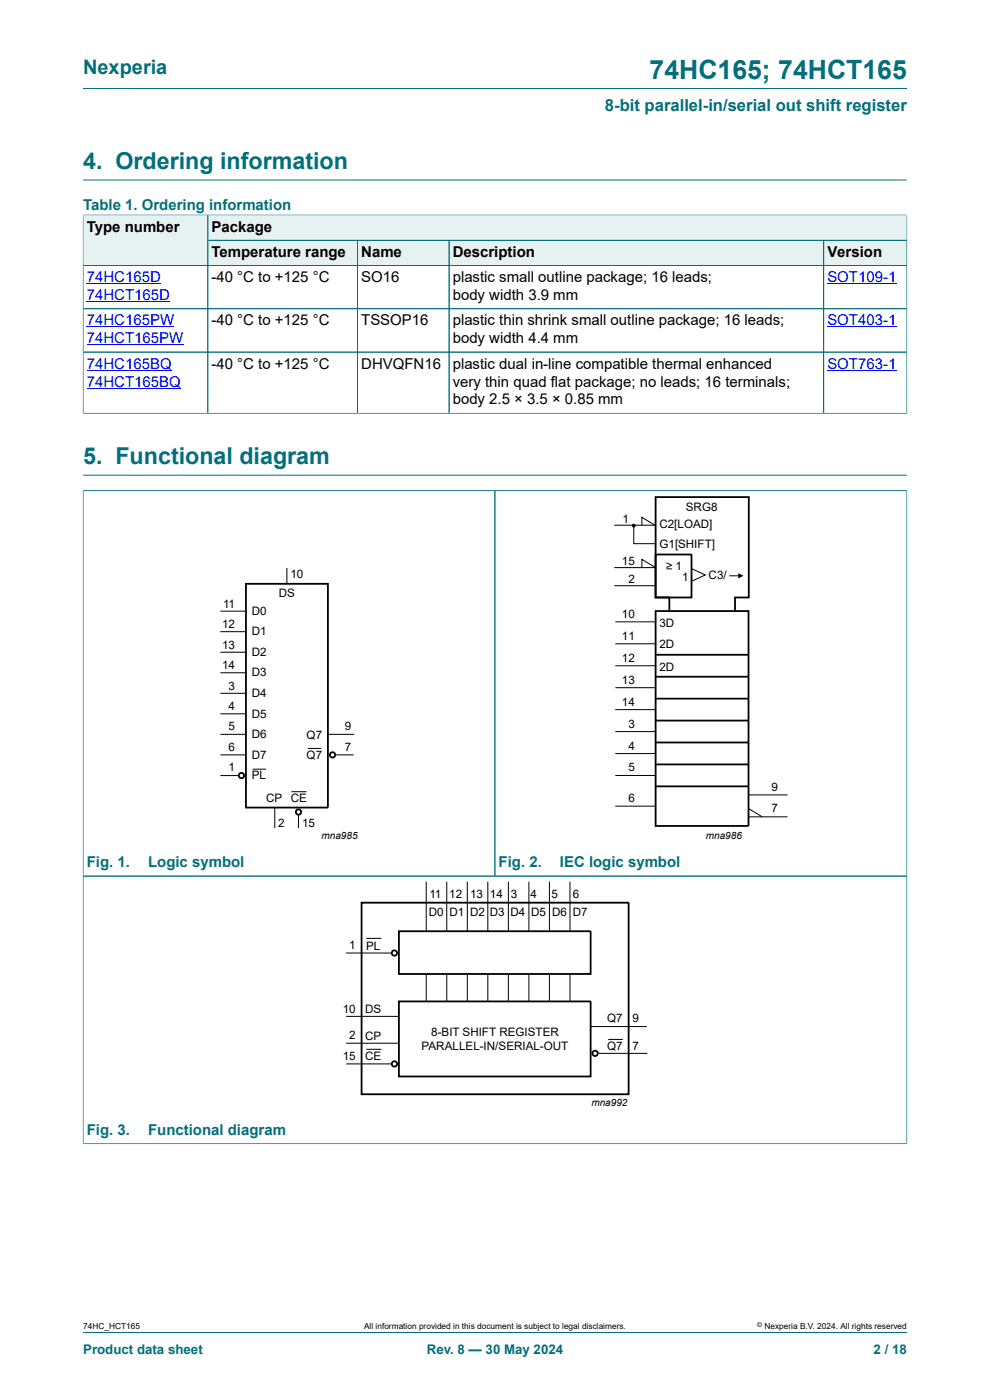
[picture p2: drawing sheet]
<svg xmlns="http://www.w3.org/2000/svg" width="210mm" height="297mm" viewBox="0 0 210 297" stroke-linecap="round" stroke-linejoin="round" font-family="sans-serif">
<defs><g id="words">
<text font-size="5.6" fill="#036f7b" x="137.8" y="16.8">74HC165; 74HCT165</text>
<g font-size="4.9" fill="#036f7b">
<text x="17.6" y="35.9">4. Ordering information</text>
<text x="17.6" y="98.5">5. Functional diagram</text>
</g>
<text font-size="4.2" fill="#036f7b" x="17.6" y="15.6">Nexperia</text>
<text font-size="3.5" fill="#036f7b" x="128.3" y="23.7">8-bit parallel-in/serial out shift register</text>
<g font-size="3.2" fill="#036f7b">
<text x="17.6" y="44.5">Table 1. Ordering information</text>
<text x="18.4" y="184">Fig. 1.</text>
<text x="31.4" y="184">Logic symbol</text>
<text x="105.8" y="184">Fig. 2.</text>
<text x="118.8" y="184">IEC logic symbol</text>
<text x="18.4" y="240.8">Fig. 3.</text>
<text x="31.4" y="240.8">Functional diagram</text>
</g>
<g font-size="3.2">
<text x="18.4" y="49.1">Type number</text>
<text x="44.9" y="49.1">Package</text>
<text x="44.9" y="54.5">Temperature range</text>
<text x="44.9" y="59.8">-40 °C to +125 °C</text>
<text x="76.6" y="54.5">Name</text>
<text x="76.6" y="59.8">SO16</text>
<text x="96" y="54.5">Description</text>
<text x="96" y="59.8">plastic small outline package; 16 leads;</text>
<text x="175.5" y="54.5">Version</text>
<text x="96" y="63.7">body width 3.9 mm</text>
<text x="44.9" y="69">-40 °C to +125 °C</text>
<text x="76.6" y="69">TSSOP16</text>
<text x="96" y="69">plastic thin shrink small outline package; 16 leads;</text>
<text x="96" y="72.8">body width 4.4 mm</text>
<text x="44.9" y="78.2">-40 °C to +125 °C</text>
<text x="76.6" y="78.2">DHVQFN16</text>
<text x="96" y="78.2">plastic dual in-line compatible thermal enhanced</text>
<text x="96" y="82">very thin quad flat package; no leads; 16 terminals;</text>
<text x="96" y="85.8">body 2.5 × 3.5 × 0.85 mm</text>
</g>
<g font-size="3.2" fill="#00f">
<text x="18.4" y="59.8">74HC165D</text>
<text x="175.5" y="59.8">SOT109-1</text>
<text x="18.4" y="63.7">74HCT165D</text>
<text x="18.4" y="69">74HC165PW</text>
<text x="175.5" y="69">SOT403-1</text>
<text x="18.4" y="72.8">74HCT165PW</text>
<text x="18.4" y="78.2">74HC165BQ</text>
<text x="18.4" y="82">74HCT165BQ</text>
<text x="175.5" y="78.2">SOT763-1</text>
</g>
<g font-size="2.8" fill="#036f7b">
<text x="17.6" y="287.2">Product data sheet</text>
<text x="90.5" y="287.2">Rev. 8 — 30 May 2024</text>
<text x="185.3" y="287.2">2 / 18</text>
</g>
<g font-size="2.5">
<text x="132" y="110.9">1</text>
<text x="139.9" y="112">C2[LOAD]</text>
<text x="145.5" y="108.4">SRG8</text>
<text x="131.9" y="119.8">15</text>
<text x="139.9" y="116.2">G1[SHIFT]</text>
<text x="61.6" y="122.6">10</text>
<text x="133.3" y="123.7">2</text>
<text x="141.3" y="120.9">≥ 1</text>
<text x="144.7" y="123.3">1</text>
<text x="150.3" y="122.8">C3/</text>
<text x="47.3" y="129">11</text>
<text x="53.4" y="130.4">D0</text>
<text x="59.1" y="126.7">DS</text>
<text x="131.9" y="131.2">10</text>
<text x="47.1" y="137.6">13</text>
<text x="47.1" y="133.3">12</text>
<text x="53.4" y="134.7">D1</text>
<text x="131.9" y="135.8">11</text>
<text x="139.9" y="133">3D</text>
<text x="139.9" y="137.5">2D</text>
<text x="47.1" y="141.9">14</text>
<text x="53.4" y="139.1">D2</text>
<text x="53.4" y="143.5">D3</text>
<text x="131.9" y="140.5">12</text>
<text x="139.9" y="142.2">2D</text>
<text x="48.5" y="146.3">3</text>
<text x="53.4" y="147.9">D4</text>
<text x="131.9" y="145.1">13</text>
<text x="131.9" y="149.7">14</text>
<text x="48.5" y="154.9">5</text>
<text x="48.5" y="150.6">4</text>
<text x="53.4" y="152.3">D5</text>
<text x="73.2" y="154.9">9</text>
<text x="133.3" y="154.4">3</text>
<text x="48.5" y="159.3">6</text>
<text x="53.4" y="156.6">D6</text>
<text x="53.4" y="161">D7</text>
<text x="65" y="156.7">Q7</text>
<text x="65" y="161">Q7</text>
<text x="73.2" y="159.3">7</text>
<text x="133.3" y="159">4</text>
<text x="48.5" y="163.6">1</text>
<text x="53.4" y="165.4">PL</text>
<text x="133.3" y="163.6">5</text>
<text x="163.6" y="167.7">9</text>
<text x="56.5" y="170.2">CP</text>
<text x="61.7" y="170.2">CE</text>
<text x="133.3" y="170.2">6</text>
<text x="163.6" y="172.3">7</text>
<text x="59" y="175.4">2</text>
<text x="64.1" y="175.4">15</text>
<text x="91.1" y="190.4">11</text>
<text x="95.3" y="190.4">12</text>
<text x="99.7" y="190.4">13</text>
<text x="103.9" y="190.4">14</text>
<text x="108.4" y="190.4">3</text>
<text x="112.6" y="190.4">4</text>
<text x="117" y="190.4">5</text>
<text x="121.5" y="190.4">6</text>
<text x="91" y="194.4">D0</text>
<text x="95.3" y="194.4">D1</text>
<text x="99.7" y="194.4">D2</text>
<text x="103.9" y="194.4">D3</text>
<text x="108.3" y="194.4">D4</text>
<text x="112.7" y="194.4">D5</text>
<text x="117.1" y="194.4">D6</text>
<text x="121.5" y="194.4">D7</text>
<text x="74.1" y="201.4">1</text>
<text x="77.7" y="201.5">PL</text>
<text x="72.7" y="214.9">10</text>
<text x="77.4" y="214.9">DS</text>
<text x="74.1" y="220.5">2</text>
<text x="77.4" y="220.6">CP</text>
<text x="91.5" y="219.9">8-BIT SHIFT REGISTER</text>
<text x="128.8" y="216.9">Q7</text>
<text x="134.1" y="216.8">9</text>
<text x="72.7" y="224.9">15</text>
<text x="77.4" y="225">CE</text>
<text x="89.4" y="222.9">PARALLEL-IN/SERIAL-OUT</text>
<text x="128.8" y="222.7">Q7</text>
<text x="134.1" y="222.8">7</text>
</g>
<g font-size="2.1">
<text x="68.2" y="177.9">mna985</text>
<text x="149.7" y="177.9">mna986</text>
<text x="125.4" y="234.7">mna992</text>
</g>
<g font-size="1.8">
<text x="17.6" y="282">74HC_HCT165</text>
<text x="77.2" y="282">All information provided in this document is subject to legal disclaimers.</text>
<text x="162.2" y="282">Nexperia B.V. 2024. All rights reserved</text>
</g>
<text font-size="1.4" x="160.6" y="281.6">©</text>
</g></defs>
<path d="M17.6 18.8h174.8M17.6 38.2h174.8M192.4 45.5v5.5h-148.3v-5.4h148.3" fill="none" stroke="#036f7b" stroke-width=".21"/>
<path d="M44.2 45.7h148.1v5.2h-148.1z" fill="#e6f1f2"/>
<path d="M17.6 45.5v10.8h26.5v-10.7h-26.5" fill="none" stroke="#036f7b" stroke-width=".21"/>
<g fill="#e6f1f2">
<path d="M17.7 45.7h26.3v10.6h-26.3z"/>
<path d="M44.2 51h31.6v5.3h-31.6z"/>
</g>
<path d="M44.1 51h31.7v5.3h-31.7z" fill="none" stroke="#036f7b" stroke-width=".21"/>
<path d="M75.9 51h19.3v5.3h-19.3z" fill="#e6f1f2"/>
<path d="M75.8 51h19.4v5.3h-19.4z" fill="none" stroke="#036f7b" stroke-width=".21"/>
<path d="M95.3 51h79.4v5.3h-79.4z" fill="#e6f1f2"/>
<path d="M95.2 51h79.5v5.3h-79.4z" fill="none" stroke="#036f7b" stroke-width=".21"/>
<path d="M174.8 51h17.5v5.3h-17.5z" fill="#e6f1f2"/>
<g fill="none" stroke="#036f7b" stroke-width=".21">
<path d="M17.6 56.3h174.8M17.6 45.7v42M17.7 45.6h174.6M44.1 45.7v42M44.2 51h148.2M75.8 51v36.7M95.2 51v36.7M174.7 51v36.7M192.4 45.7v42M17.6 65.5h174.8M17.6 74.7h174.8M17.6 87.7h174.8"/>
<path d="M17.6 104.1h174.8M17.6 104v138.7M17.6 100.8h174.8M105 104.1v81.7M192.4 104v138.7M17.6 185.8h174.8M17.6 242.6h174.8M17.6 282.6h174.8"/>
</g>
<path d="M18.4 60.2h15.7M18.4 64h17.7M18.4 69.3h18.5M18.4 73.2h20.5M18.4 78.5h18M175.5 60.2h14.6M175.5 69.3h14.6M175.5 78.5h14.6M18.4 82.3h19.9" fill="none" stroke="#00f" stroke-width=".21"/>
<g fill="none" stroke="#000" stroke-width=".38">
<path d="M139.1 117.6h7.6v9.1h-7.6zM52.2 123.9h17.4v47.4h-17.4zM139.1 129.6h19.7v45.6h-19.7zM139.1 138.9h19.7M142 129.7v-3h-2.9v-21.2h19.7v21.2h-2.9v3M139.1 157.5h19.7M139.1 152.9h19.7M139.1 148.2h19.7M139.1 143.6h19.7M139.1 166.8h19.7M139.1 162.2h19.7M76.7 191.5h56.6v40.6h-56.6z"/>
<path d="M84.6 197.6h40.7v9h-40.7zM84.6 212.4h40.7v16h-40.7z"/>
<circle cx="51.2" cy="164.5" r=".56"/>
<circle cx="63.3" cy="172.3" r=".56"/>
<circle cx="70.5" cy="160.1" r=".56"/>
<circle cx="83.7" cy="202.2" r=".56"/>
<circle cx="83.7" cy="225.7" r=".56"/>
<circle cx="126.2" cy="223.5" r=".57"/>
</g>
<g fill="none" stroke="#000" stroke-width=".21">
<path d="M130.3 111.4h8.8M134.4 111.4v3.9h4.7M136.2 111.5v-1.8l2.9 1.8M46.7 129.7h5.5M46.7 134h5.5M46.7 138.4h5.5M60.9 120.5v3.2M130.3 120.4h8.8l-2.9-1.7v1.7M130.3 124.3h8.8M130.5 136.6h8.6M130.5 131.9h8.6M146.7 120.6l2.9 1.4-2.9 1.3z"/>
<path d="M154.8 122.2h2.2M46.7 155.8h5.5M46.7 142.7h5.5M46.7 147.1h5.5M46.7 151.4h5.5M65.3 158.8h2.9M69.6 155.8h5.5M130.5 159.9h8.6M130.5 155.2h8.6M130.5 150.5h8.6M130.5 145.9h8.6M130.5 141.2h8.6"/>
<path d="M46.7 160.1h5.5M46.7 164.5h4M53.6 163.2h2.9M58.3 171.3v4.4M61.8 168h3.2M63.3 172.8v2.9M71.1 160.1h3.9M130.5 164.5h8.6M130.5 171h8.6M158.8 173.3v-1.8l2.9 1.8M158.8 168.6h8.2M158.8 173.3h8.2"/>
<path d="M77.7 199.1h3.2M90.4 187v10.6M94.8 187v10.6M99.1 187v10.6M103.5 187v10.6M107.8 187v10.6M112.2 187v10.6M116.5 187v10.6M120.9 187v10.6M73.4 202.2h9.7M73.4 215.6h11.1M90.4 206.6v5.7"/>
<path d="M94.8 206.6v5.7M99.1 206.6v5.7M103.5 206.6v5.7M107.8 206.6v5.7M112.2 206.6v5.7M116.5 206.6v5.7M120.9 206.6v5.7M125.3 217.8h11.9M73.4 221.3h11.1M73.4 225.7h9.7M77.7 222.6h3.2M126.8 223.5h10.5"/>
<path d="M129 220.5h3.1"/>
</g>
<g fill="#000">
<path d="M156.6 121.6l1.1 .6-1.1 .5z"/>
<circle cx="134.4" cy="111.5" r=".28"/>
</g>
<circle cx="134.4" cy="111.5" r=".28" fill="none" stroke="#000" stroke-width=".25"/>
<use href="#words"/>
</svg>
